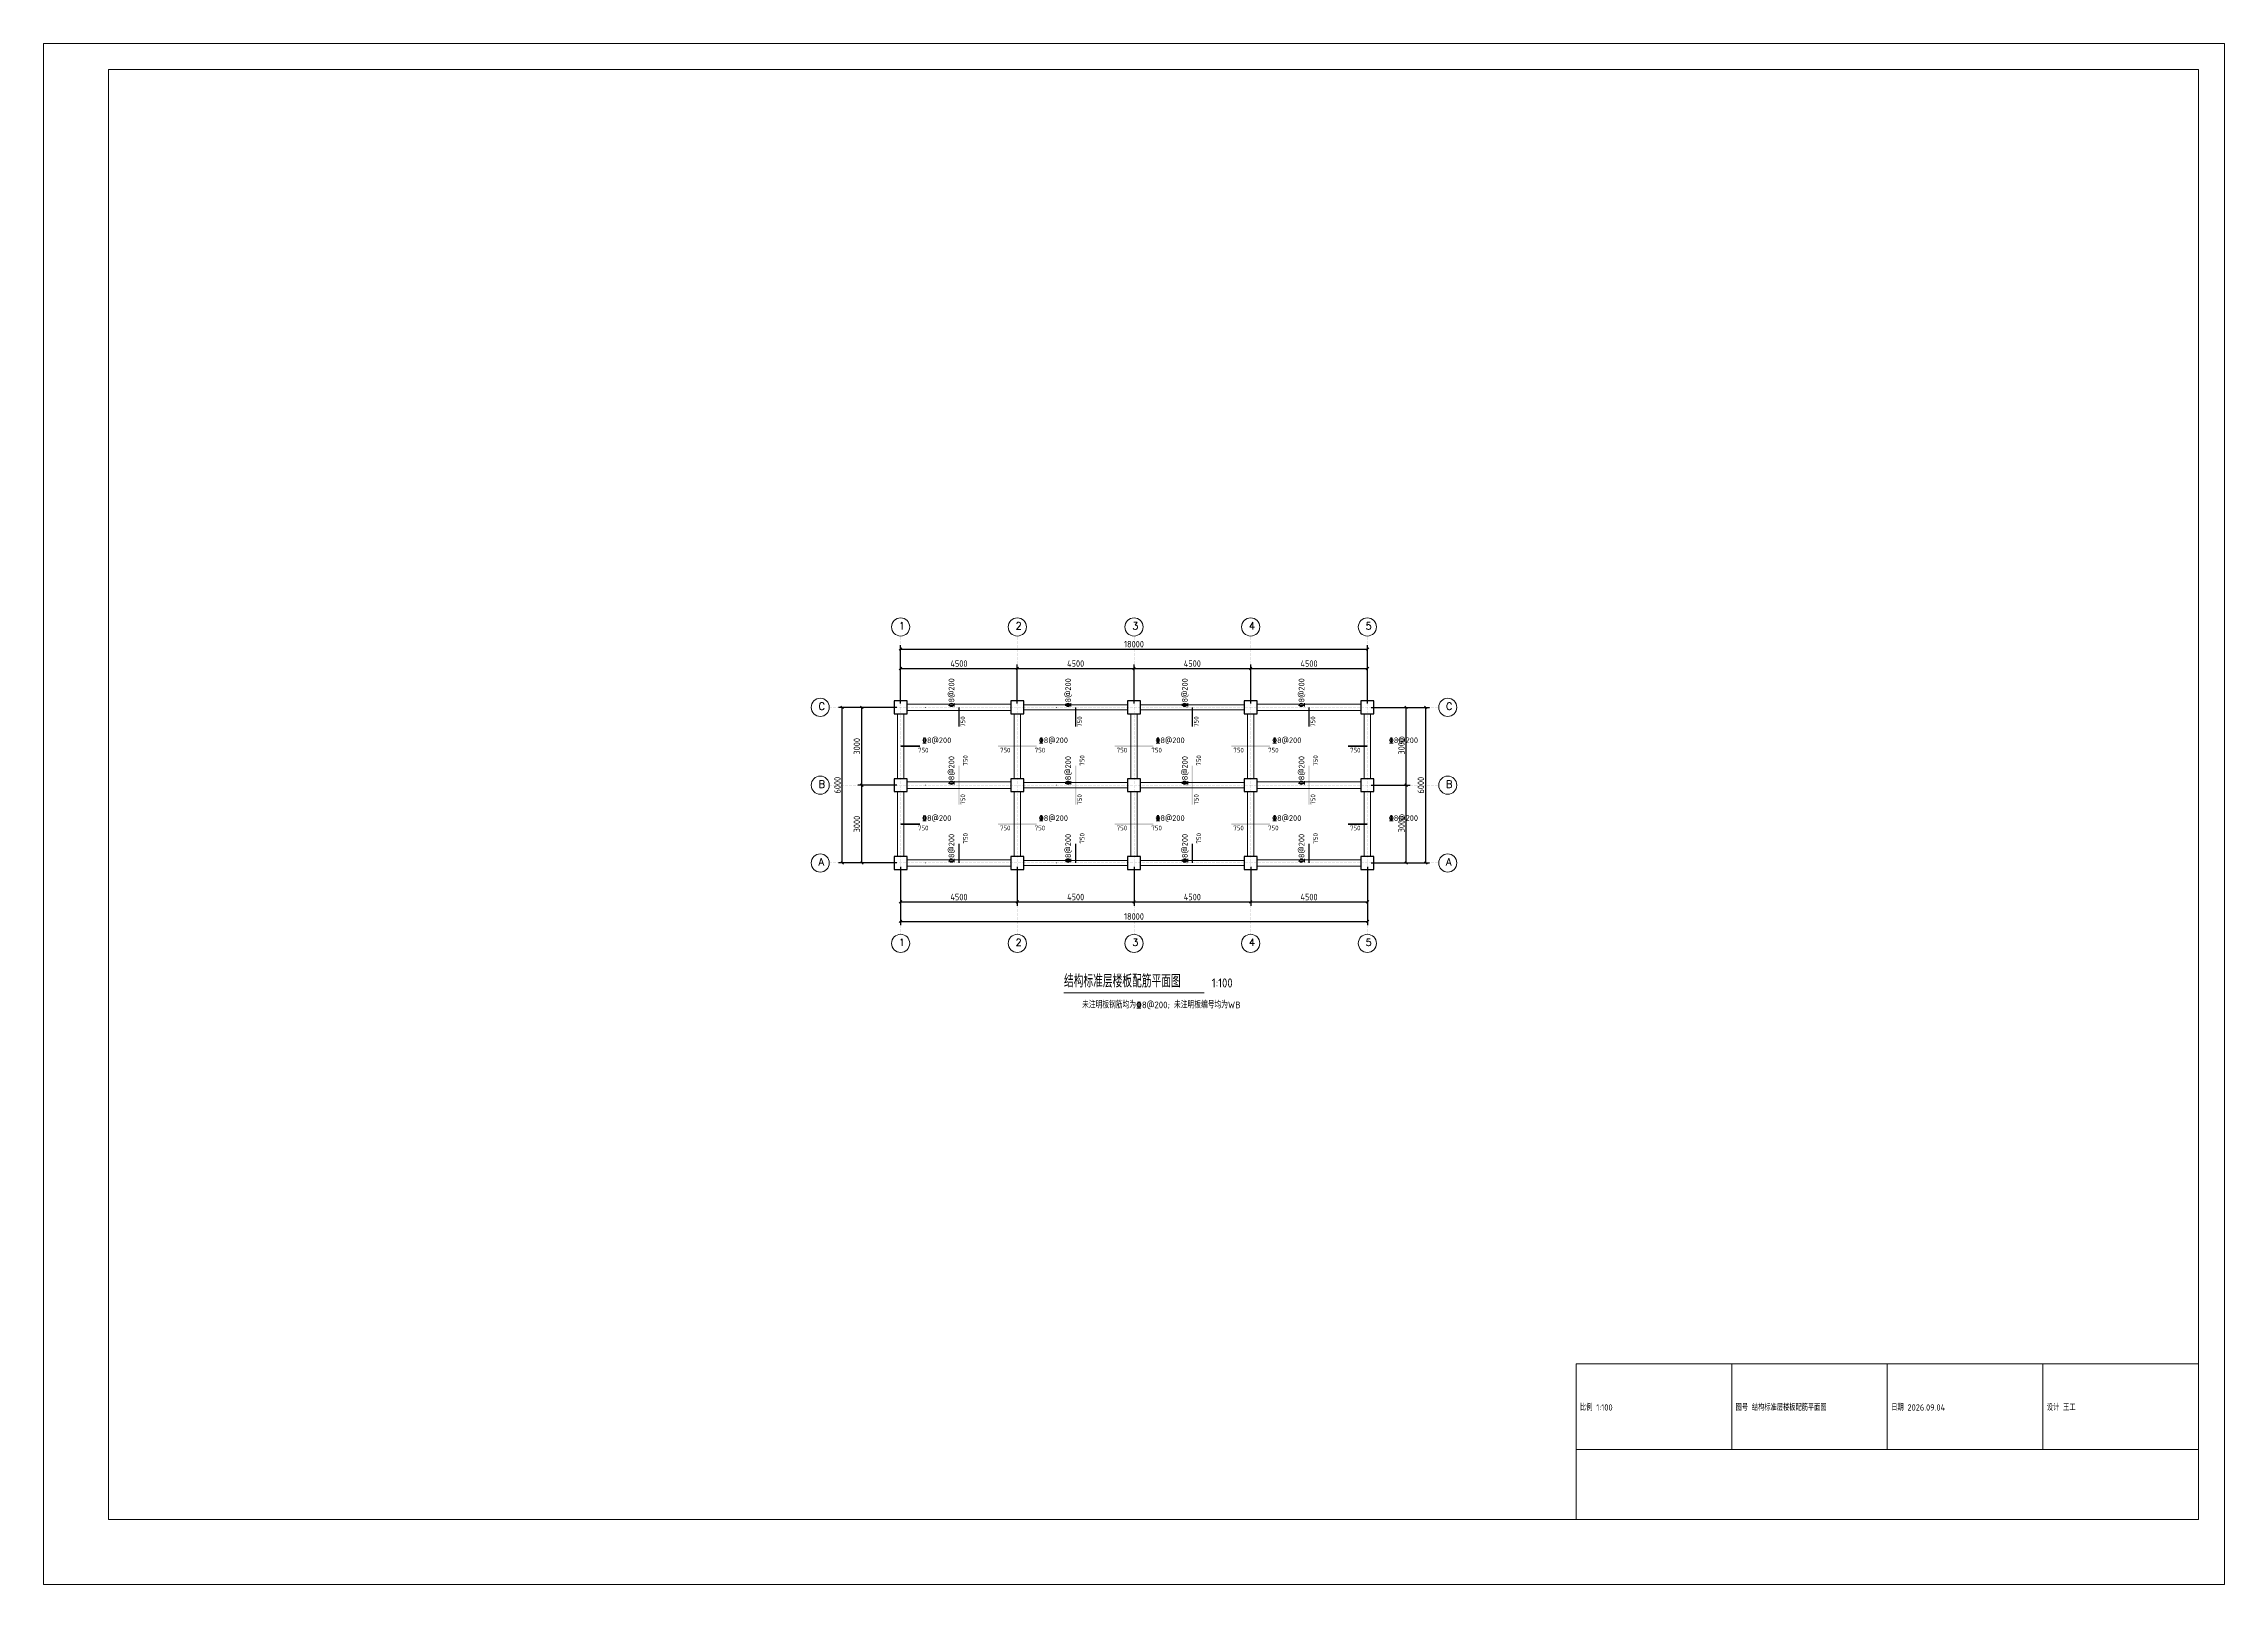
# Model space of a CAD drawing. Header units: millimetres. Extents: x -33050 to 51050, y -27811 to 31589.
import ezdxf

# ---------------------------------------------------------------- set-up
doc = ezdxf.new("R2010")
doc.units = ezdxf.units.MM
doc.header["$LTSCALE"] = 100
doc.linetypes.add('DOT', pattern=[0.508, 0, -0.508])
for name, color, linetype, lineweight in [('S-AXIS', 3, 'Continuous', 15), ('S-AXIS_TEXT', 7, 'Continuous', 15), ('S-BEAM_CON', 4, 'Continuous', 20), ('S-COLU', 6, 'Continuous', 30), ('S-DIM', 3, 'Continuous', 15), ('S-DOTE', 253, 'DOT', 15), ('S-FLOOR_UP_REIN', 1, 'Continuous', 30), ('S-FLOOR_UP_TEXT', 7, 'Continuous', 15), ('S-PUB_TITLE', 4, 'Continuous', 15), ('S-TAB', 7, 'Continuous', 15), ('S-TAB_TEXT', 7, 'Continuous', 15), ('S-TEXT', 7, 'Continuous', 15)]:
    doc.layers.add(name, color=color, linetype=linetype, lineweight=lineweight)
doc.styles.add('AXIS', font='txt.shx')
doc.styles.get("Standard").update_dxf_attribs({"font": 'GBENOR', "bigfont": 'GBCBIG'})
doc.styles.add('TSSD_Rein', font='tssdeng.shx', dxfattribs={"bigfont": 'gbcbig.shx'})
doc.dimstyles.new('DIM100', dxfattribs={"dimscale": 100, "dimtxt": 2.5, "dimasz": 2.5, "dimexe": 1.5, "dimexo": 1.5, "dimtad": 1, "dimtxsty": 'Standard', "dimtsz": 0.5, "dimcen": 2.5, "dimclrd": 3, "dimclre": 3, "dimclrt": 7, "dimazin": 3, "dimtfac": 1, "dimtmove": 0, "dimatfit": 3})

msp = doc.modelspace()

# ---------------------------------------------------------------- linework, layer by layer
at = {"layer": 'S-AXIS'}
for centre in [(0, 9100), (4500, 9100), (9000, 9100), (13500, 9100), (18000, 9100), (-3100, 6000), (21100, 6000), (-3100, 3000), (21100, 3000), (-3100, 0), (21100, 0), (0, -3100), (4500, -3100), (9000, -3100), (13500, -3100), (18000, -3100)]:
    msp.add_circle(centre, 350, dxfattribs=at)
at = {"layer": 'S-BEAM_CON'}
for p, q in [((250, 6125), (4250, 6125)), ((4750, 6100), (8750, 6100)), ((4750, 5900), (8750, 5900)), ((9250, 6100), (13250, 6100)), ((9250, 5900), (13250, 5900)), ((13750, 6125), (17750, 6125)), ((-125, 3250), (-125, 5750)), ((125, 3250), (125, 5750)), ((250, 5875), (4250, 5875)), ((4375, 3250), (4375, 5750)), ((4625, 3250), (4625, 5750)), ((8875, 3250), (8875, 5750)), ((9125, 3250), (9125, 5750)), ((13375, 3250), (13375, 5750)), ((13625, 3250), (13625, 5750)), ((13750, 5875), (17750, 5875)), ((17875, 3250), (17875, 5750)), ((18125, 3250), (18125, 5750)), ((-125, 250), (-125, 2750)), ((125, 250), (125, 2750)), ((250, 3125), (4250, 3125)), ((250, 2875), (4250, 2875)), ((4375, 250), (4375, 2750)), ((4625, 250), (4625, 2750)), ((4750, 3100), (8750, 3100)), ((4750, 2900), (8750, 2900)), ((8875, 250), (8875, 2750)), ((9125, 250), (9125, 2750)), ((9250, 3100), (13250, 3100)), ((9250, 2900), (13250, 2900)), ((13375, 250), (13375, 2750)), ((13625, 250), (13625, 2750)), ((13750, 3125), (17750, 3125)), ((13750, 2875), (17750, 2875)), ((17875, 250), (17875, 2750)), ((18125, 250), (18125, 2750)), ((250, 125), (4250, 125)), ((4750, 100), (8750, 100)), ((9250, 100), (13250, 100)), ((13750, 125), (17750, 125)), ((250, -125), (4250, -125)), ((4750, -100), (8750, -100)), ((9250, -100), (13250, -100)), ((13750, -125), (17750, -125))]:
    msp.add_line(p, q, dxfattribs=at)
at = {"layer": 'S-COLU'}
for points in [[(-250, 5750), (250, 5750), (250, 6250), (-250, 6250), (-250, 5750)], [(4250, 5750), (4750, 5750), (4750, 6250), (4250, 6250), (4250, 5750)], [(8750, 5750), (9250, 5750), (9250, 6250), (8750, 6250), (8750, 5750)], [(13250, 5750), (13750, 5750), (13750, 6250), (13250, 6250), (13250, 5750)], [(17750, 5750), (18250, 5750), (18250, 6250), (17750, 6250), (17750, 5750)], [(-250, 2750), (250, 2750), (250, 3250), (-250, 3250), (-250, 2750)], [(4250, 2750), (4750, 2750), (4750, 3250), (4250, 3250), (4250, 2750)], [(8750, 2750), (9250, 2750), (9250, 3250), (8750, 3250), (8750, 2750)], [(13250, 2750), (13750, 2750), (13750, 3250), (13250, 3250), (13250, 2750)], [(17750, 2750), (18250, 2750), (18250, 3250), (17750, 3250), (17750, 2750)], [(-250, -250), (250, -250), (250, 250), (-250, 250), (-250, -250)], [(4250, -250), (4750, -250), (4750, 250), (4250, 250), (4250, -250)], [(8750, -250), (9250, -250), (9250, 250), (8750, 250), (8750, -250)], [(13250, -250), (13750, -250), (13750, 250), (13250, 250), (13250, -250)], [(17750, -250), (18250, -250), (18250, 250), (17750, 250), (17750, -250)]]:
    msp.add_lwpolyline(points, close=True, dxfattribs=at)
at = {"layer": 'S-DOTE'}
for p, q in [((0, -2750), (0, 8750)), ((4500, -2750), (4500, 8750)), ((9000, -2750), (9000, 8750)), ((13500, -2750), (13500, 8750)), ((18000, -2750), (18000, 8750)), ((-2750, 6000), (20750, 6000)), ((-2750, 3000), (20750, 3000)), ((-2750, 0), (20750, 0))]:
    msp.add_line(p, q, dxfattribs=at)
at = {"layer": 'S-FLOOR_UP_REIN'}
for points in [[(2220, 5250), (2280, 5250), (2220, 6000), (2280, 6000)], [(6720, 5250), (6780, 5250), (6720, 6000), (6780, 6000)], [(11220, 5250), (11280, 5250), (11220, 6000), (11280, 6000)], [(15720, 5250), (15780, 5250), (15720, 6000), (15780, 6000)], [(0, 4470), (750, 4470), (0, 4530), (750, 4530)], [(3750, 4470), (5250, 4470), (3750, 4530), (5250, 4530)], [(8250, 4470), (9750, 4470), (8250, 4530), (9750, 4530)], [(12750, 4470), (14250, 4470), (12750, 4530), (14250, 4530)], [(17250, 4470), (18000, 4470), (17250, 4530), (18000, 4530)], [(2220, 2250), (2280, 2250), (2220, 3750), (2280, 3750)], [(6720, 2250), (6780, 2250), (6720, 3750), (6780, 3750)], [(11220, 2250), (11280, 2250), (11220, 3750), (11280, 3750)], [(15720, 2250), (15780, 2250), (15720, 3750), (15780, 3750)], [(0, 1470), (750, 1470), (0, 1530), (750, 1530)], [(3750, 1470), (5250, 1470), (3750, 1530), (5250, 1530)], [(8250, 1470), (9750, 1470), (8250, 1530), (9750, 1530)], [(12750, 1470), (14250, 1470), (12750, 1530), (14250, 1530)], [(17250, 1470), (18000, 1470), (17250, 1530), (18000, 1530)], [(2220, 0), (2280, 0), (2220, 750), (2280, 750)], [(6720, 0), (6780, 0), (6720, 750), (6780, 750)], [(11220, 0), (11280, 0), (11220, 750), (11280, 750)], [(15720, 0), (15780, 0), (15720, 750), (15780, 750)]]:
    msp.add_solid(points, dxfattribs=at)
at = {"layer": 'S-PUB_TITLE'}
for p, q in [((51050, 31588.909), (-33050, 31588.909)), ((-33050, 31588.909), (-33050, -27811.091)), ((51050, -27811.091), (51050, 31588.909)), ((50050, 30588.909), (-30550, 30588.909)), ((-30550, 30588.909), (-30550, -25311.091)), ((50050, -25311.091), (50050, 30588.909)), ((-30550, -25311.091), (50050, -25311.091)), ((-33050, -27811.091), (51050, -27811.091))]:
    msp.add_line(p, q, dxfattribs=at)
at = {"layer": 'S-TAB'}
for p, q in [((50050, -19311.091), (26050, -19311.091)), ((26050, -19311.091), (26050, -25311.091)), ((32050, -22611.091), (32050, -19311.091)), ((38050, -22611.091), (38050, -19311.091)), ((44050, -22611.091), (44050, -19311.091)), ((50050, -25311.091), (50050, -19311.091)), ((26050, -22611.091), (50050, -22611.091)), ((26050, -25311.091), (50050, -25311.091))]:
    msp.add_line(p, q, dxfattribs=at)
at = {"layer": 'S-TEXT'}
msp.add_line((6300, -5000), (11700, -5000), dxfattribs=at)

# ---------------------------------------------------------------- texts
at = {"layer": 'S-AXIS_TEXT', "style": 'AXIS'}
for s, p in [('1', (-70, 9002)), ('2', (4430, 9002)), ('3', (8930, 9002)), ('4', (13430, 9002)), ('5', (17930, 9002)), ('C', (-3170, 5902)), ('C', (21030, 5902)), ('B', (-3170, 2902)), ('B', (21030, 2902)), ('A', (-3170, -98)), ('A', (21030, -98)), ('1', (-70, -3198)), ('2', (4430, -3198)), ('3', (8930, -3198)), ('4', (13430, -3198)), ('5', (17930, -3198))]:
    msp.add_text(s, height=280, dxfattribs=at).set_placement(p)
at = {"layer": 'S-FLOOR_UP_TEXT', "style": 'TSSD_Rein'}
for p in [(2070, 6000), (6570, 6000), (11070, 6000), (15570, 6000), (2070, 3000), (6570, 3000), (11070, 3000), (15570, 3000), (2070, 0), (6570, 0), (11070, 0), (15570, 0)]:
    msp.add_text('%%1328@200', height=220, rotation=90, dxfattribs=at).set_placement(p)
at = {"layer": 'S-FLOOR_UP_TEXT'}
for p in [(2490, 5250), (6990, 5250), (11490, 5250), (15990, 5250), (2590, 3750), (7090, 3750), (11590, 3750), (16090, 3750), (2490, 2250), (6990, 2250), (11490, 2250), (15990, 2250), (2590, 750), (7090, 750), (11590, 750), (16090, 750)]:
    msp.add_text('750', height=180, rotation=90, dxfattribs=at).set_placement(p)
for p in [(670, 4260), (3830, 4260), (5170, 4260), (8330, 4260), (9670, 4260), (12830, 4260), (14170, 4260), (17330, 4260), (670, 1260), (3830, 1260), (5170, 1260), (8330, 1260), (9670, 1260), (12830, 1260), (14170, 1260), (17330, 1260)]:
    msp.add_text('750', height=180, dxfattribs=at).set_placement(p)
at = {"layer": 'S-FLOOR_UP_TEXT', "style": 'TSSD_Rein'}
for p in [(830, 4620), (5330, 4620), (9830, 4620), (14330, 4620), (18830, 4620), (830, 1620), (5330, 1620), (9830, 1620), (14330, 1620), (18830, 1620)]:
    msp.add_text('%%1328@200', height=220, dxfattribs=at).set_placement(p)
at = {"layer": 'S-TAB_TEXT'}
for s, p in [('比例 1:100', (26200, -21111.091)), ('图号 结构标准层楼板配筋平面图', (32200, -21111.091)), ('日期 2026.09.04', (38200, -21111.091)), ('设计 王工', (44200, -21111.091))]:
    msp.add_text(s, height=240, dxfattribs=at).set_placement(p)
at = {"layer": 'S-TEXT'}
for s, height, p in [('结构标准层楼板配筋平面图', 500, (6300, -4800)), ('1:100', 350, (12000, -4800))]:
    msp.add_text(s, height=height, dxfattribs=at).set_placement(p)
at = {"layer": 'S-TEXT', "style": 'TSSD_Rein'}
msp.add_text('未注明板钢筋均为%%1328@200; 未注明板编号均为WB', height=260, dxfattribs=at).set_placement((7000, -5600))

# ---------------------------------------------------------------- dimensions: what is measured, and where the dimension line sits
at = {"layer": 'S-DIM'}
for base, p1, p2 in [((0, 8250), (0, 6000), (18000, 6000)), ((0, 7500), (0, 6000), (4500, 6000)), ((4500, 7500), (4500, 6000), (9000, 6000)), ((9000, 7500), (9000, 6000), (13500, 6000)), ((13500, 7500), (13500, 6000), (18000, 6000)), ((0, -1500), (0, 0), (4500, 0)), ((0, -2250), (0, 0), (18000, 0)), ((4500, -1500), (4500, 0), (9000, 0)), ((9000, -1500), (9000, 0), (13500, 0)), ((13500, -1500), (13500, 0), (18000, 0))]:
    msp.add_linear_dim(base=base, p1=p1, p2=p2, dimstyle='DIM100', dxfattribs=at).render()
for base, p1, p2 in [((-2250, 0), (0, 0), (0, 6000)), ((-1500, 3000), (0, 3000), (0, 6000)), ((19500, 3000), (18000, 3000), (18000, 6000)), ((20250, 0), (18000, 0), (18000, 6000)), ((-1500, 0), (0, 0), (0, 3000)), ((19500, 0), (18000, 0), (18000, 3000))]:
    msp.add_linear_dim(base=base, p1=p1, p2=p2, angle=90, dimstyle='DIM100', dxfattribs=at).render()

doc.saveas('drawing.dxf')
